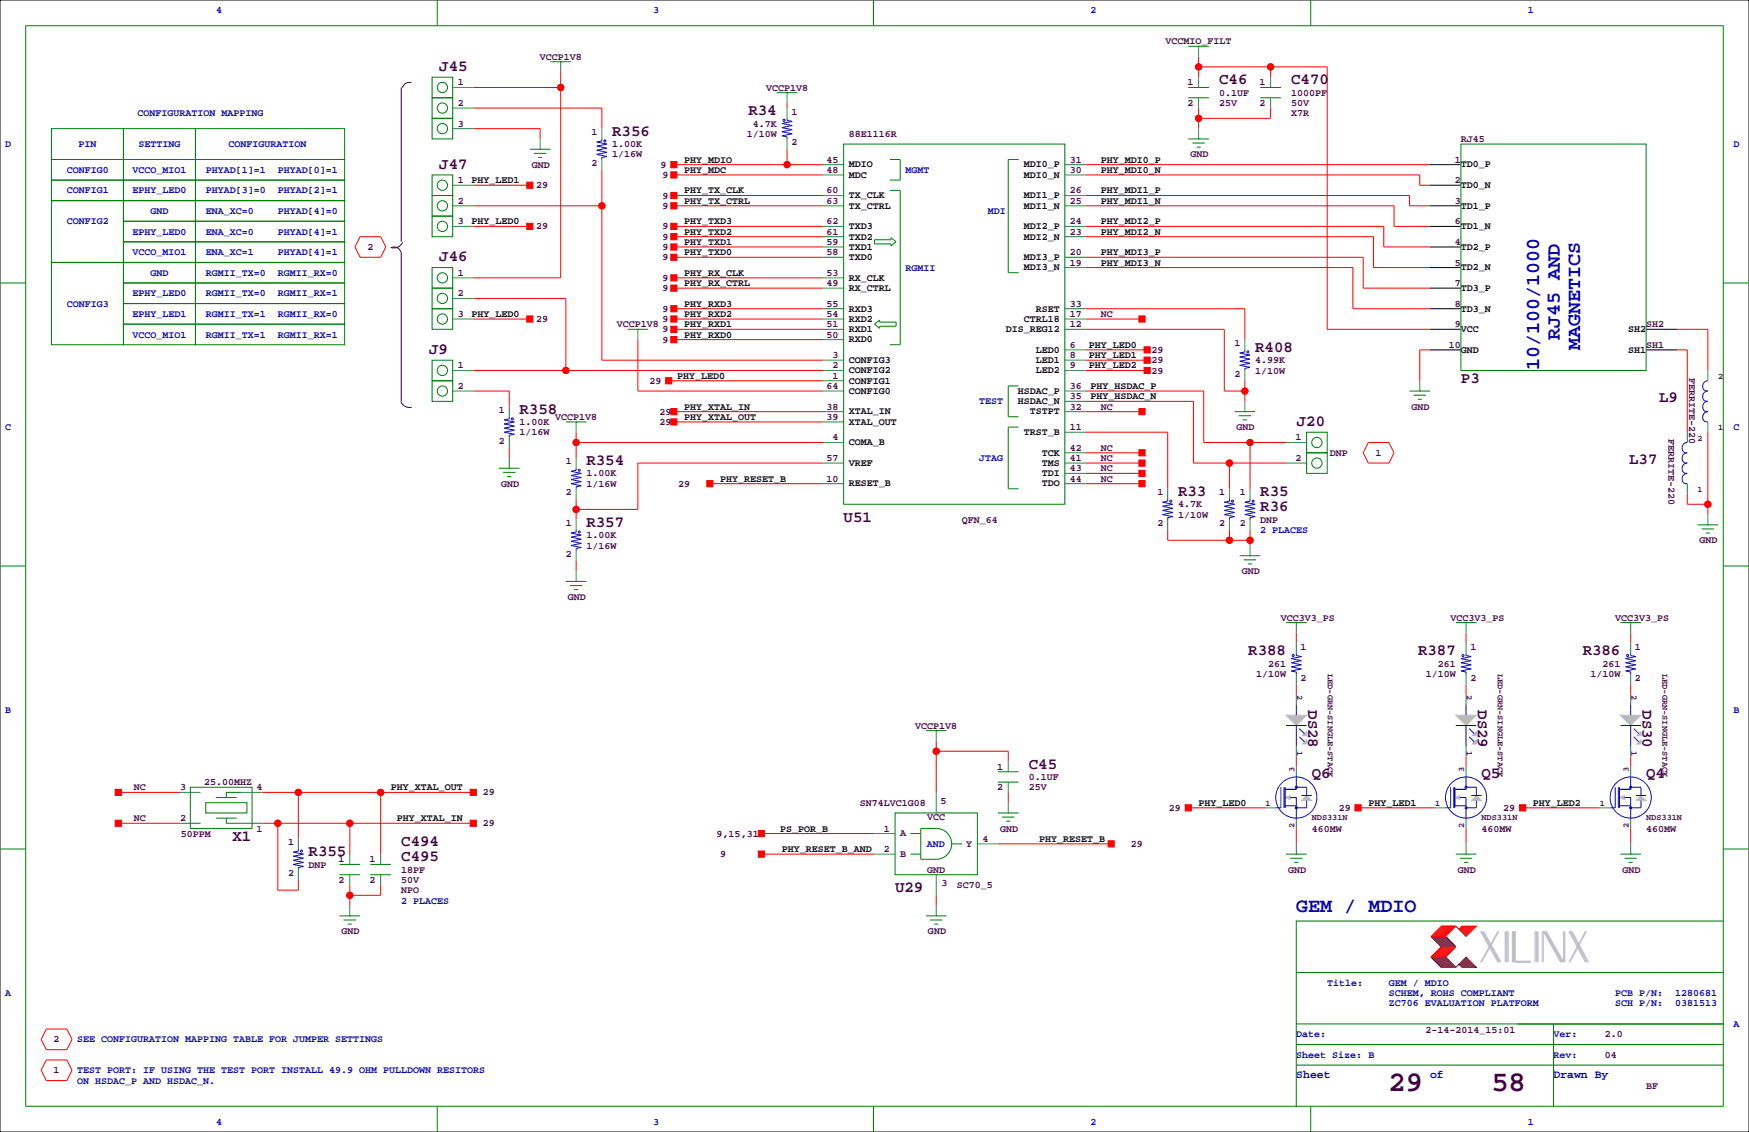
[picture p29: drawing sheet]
<svg xmlns="http://www.w3.org/2000/svg" width="432mm" height="279mm" viewBox="0 0 432 279" stroke-linecap="round" stroke-linejoin="round" font-family="sans-serif">
<defs><g id="words">
<g font-size="7.1" fill="#400040">
<text x="342.8" y="269.3">29</text>
<text x="368.2" y="269.3">58</text>
</g>
<g font-size="4.9" fill="#0000a0">
<text x="385.1" y="83.8" transform="rotate(-90 385.1 83.8)">RJ45 AND</text>
<text x="390.2" y="86.4" transform="rotate(-90 390.2 86.4)">MAGNETICS</text>
<text x="380" y="91.4" transform="rotate(-90 380 91.4)">10/100/1000</text>
<text x="320" y="225.1">GEM / MDIO</text>
</g>
<g font-size="3.9" fill="#400040">
<text x="108.5" y="17.5">J45</text>
<text x="301" y="20.8">C46</text>
<text x="318.8" y="20.8">C470</text>
<text x="184.8" y="28.4">R34</text>
<text x="151.1" y="33.5">R356</text>
<text x="108.5" y="41.6">J47</text>
<text x="108.5" y="64.5">J46</text>
<text x="105.9" y="87.3">J9</text>
<text x="309.9" y="86.8">R408</text>
<text x="360.7" y="94.5">P3</text>
<text x="409.6" y="99.3">L9</text>
<text x="128.3" y="102.1">R358</text>
<text x="320.2" y="105.1">J20</text>
<text x="144.8" y="114.8">R354</text>
<text x="402.2" y="114.6">L37</text>
<text x="290.8" y="122.4">R33</text>
<text x="311.2" y="122.4">R35</text>
<text x="144.8" y="130">R357</text>
<text x="208.3" y="128.7">U51</text>
<text x="311.2" y="126.2">R36</text>
<text x="308.2" y="161.8">R388</text>
<text x="350.1" y="161.8">R387</text>
<text x="390.7" y="161.8">R386</text>
<text x="322.9" y="175.3" transform="rotate(90 322.9 175.3)">DS28</text>
<text x="364.8" y="175.3" transform="rotate(90 364.8 175.3)">DS29</text>
<text x="405.5" y="175.3" transform="rotate(90 405.5 175.3)">DS30</text>
<text x="254" y="189.7">C45</text>
<text x="323.9" y="192">Q6</text>
<text x="365.8" y="192">Q5</text>
<text x="406.4" y="192">Q4</text>
<text x="57.4" y="207.5">X1</text>
<text x="99.1" y="208.8">C494</text>
<text x="76.2" y="211.3">R355</text>
<text x="99.1" y="212.6">C495</text>
<text x="221" y="220.2">U29</text>
</g>
<g font-size="2.8" fill="#0000a0">
<text x="320" y="266.1">Sheet</text>
<text x="353.1" y="266.1">of</text>
<text x="383.5" y="266.1">Drawn By</text>
</g>
<g font-size="2.5" fill="#0000a0">
<text x="53.3" y="3.3">4</text>
<text x="161.3" y="3.3">3</text>
<text x="269.2" y="3.3">2</text>
<text x="377.2" y="3.3">1</text>
<text x="34" y="28.7">CONFIGURATION MAPPING</text>
<text x="1.3" y="36.3">D</text>
<text x="19.4" y="36.3">PIN</text>
<text x="34.2" y="36.3">SETTING</text>
<text x="56.4" y="36.3">CONFIGURATION</text>
<text x="428" y="36.3">D</text>
<text x="16.5" y="47.8">CONFIG1</text>
<text x="16.5" y="42.7">CONFIG0</text>
<text x="32.7" y="47.8">EPHY_LED0</text>
<text x="32.7" y="42.7">VCCO_MIO1</text>
<text x="50.8" y="47.8">PHYAD[3]=0</text>
<text x="50.8" y="42.7">PHYAD[1]=1</text>
<text x="68.6" y="42.7">PHYAD[0]=1</text>
<text x="68.6" y="47.8">PHYAD[2]=1</text>
<text x="223.5" y="42.7">MGMT</text>
<text x="37.1" y="52.8">GND</text>
<text x="50.8" y="52.8">ENA_XC=0</text>
<text x="68.6" y="52.8">PHYAD[4]=0</text>
<text x="243.8" y="52.8">MDI</text>
<text x="16.5" y="55.4">CONFIG2</text>
<text x="32.7" y="57.9">EPHY_LED0</text>
<text x="50.8" y="57.9">ENA_XC=0</text>
<text x="68.6" y="57.9">PHYAD[4]=1</text>
<text x="32.7" y="63">VCCO_MIO1</text>
<text x="50.8" y="63">ENA_XC=1</text>
<text x="68.6" y="63">PHYAD[4]=1</text>
<text x="37.1" y="68.1">GND</text>
<text x="50.8" y="68.1">RGMII_TX=0</text>
<text x="68.6" y="68.1">RGMII_RX=0</text>
<text x="223.5" y="66.8">RGMII</text>
<text x="16.5" y="75.7">CONFIG3</text>
<text x="32.7" y="73.2">EPHY_LED0</text>
<text x="50.8" y="73.2">RGMII_TX=0</text>
<text x="68.6" y="73.2">RGMII_RX=1</text>
<text x="32.7" y="78.2">EPHY_LED1</text>
<text x="32.7" y="83.3">VCCO_MIO1</text>
<text x="50.8" y="78.2">RGMII_TX=1</text>
<text x="50.8" y="83.3">RGMII_TX=1</text>
<text x="68.6" y="78.2">RGMII_RX=0</text>
<text x="68.6" y="83.3">RGMII_RX=1</text>
<text x="241.7" y="99.8">TEST</text>
<text x="1.3" y="106.2">C</text>
<text x="428" y="106.2">C</text>
<text x="241.7" y="113.8">JTAG</text>
<text x="311.2" y="131.6">2 PLACES</text>
<text x="1.3" y="176">B</text>
<text x="428" y="176">B</text>
<text x="228.9" y="209">AND</text>
<text x="99.1" y="223">2 PLACES</text>
<text x="1.3" y="245.9">A</text>
<text x="327.7" y="243.3">Title:</text>
<text x="342.9" y="245.9">SCHEM, ROHS COMPLIANT</text>
<text x="342.9" y="243.3">GEM / MDIO</text>
<text x="398.8" y="245.9">PCB P/N:</text>
<text x="413.6" y="245.9">1280681</text>
<text x="342.9" y="248.4">ZC706 EVALUATION PLATFORM</text>
<text x="398.8" y="248.4">SCH P/N:</text>
<text x="413.6" y="248.4">0381513</text>
<text x="19" y="257.3">SEE CONFIGURATION MAPPING TABLE FOR JUMPER SETTINGS</text>
<text x="320" y="256">Date:</text>
<text x="383.5" y="256">Ver:</text>
<text x="428" y="253.5">A</text>
<text x="320" y="261.1">Sheet Size: B</text>
<text x="383.5" y="261.1">Rev:</text>
<text x="19" y="267.5">ON HSDAC_P AND HSDAC_N.</text>
<text x="19" y="264.9">TEST PORT: IF USING THE TEST PORT INSTALL 49.9 OHM PULLDOWN RESITORS</text>
<text x="53.3" y="277.6">4</text>
<text x="161.3" y="277.6">3</text>
<text x="269.2" y="277.6">2</text>
<text x="377.2" y="277.6">1</text>
</g>
<g font-size="2.5" fill="#400040">
<text x="287.8" y="10.9">VCCMIO_FILT</text>
<text x="133.2" y="14.7">VCCP1V8</text>
<text x="113" y="21.1">1</text>
<text x="189.1" y="22.4">VCCP1V8</text>
<text x="293.2" y="21.1">1</text>
<text x="301" y="23.6">0.1UF</text>
<text x="310.9" y="21.1">1</text>
<text x="318.8" y="23.6">1000PF</text>
<text x="113" y="26.2">2</text>
<text x="195.4" y="28.3">1</text>
<text x="293.2" y="26.2">2</text>
<text x="301" y="26.2">25V</text>
<text x="310.9" y="26.2">2</text>
<text x="318.8" y="26.2">50V</text>
<text x="318.8" y="28.7">X7R</text>
<text x="113" y="31.2">3</text>
<text x="146" y="33.4">1</text>
<text x="184.4" y="33.8">1/10W</text>
<text x="185.8" y="31.2">4.7K</text>
<text x="195.4" y="35.9">2</text>
<text x="209.5" y="33.8">88E1116R</text>
<text x="360.7" y="35.1">RJ45</text>
<text x="131.3" y="41.4">GND</text>
<text x="146" y="41">2</text>
<text x="151.1" y="36.3">1.00K</text>
<text x="151.1" y="38.9">1/16W</text>
<text x="163.1" y="41.4">9</text>
<text x="204" y="40.1">45</text>
<text x="264.2" y="40.1">31</text>
<text x="293.9" y="38.9">GND</text>
<text x="359.2" y="40.1">1</text>
<text x="113" y="45.2">1</text>
<text x="132.4" y="46.5">29</text>
<text x="163.6" y="43.9">9</text>
<text x="204" y="42.7">48</text>
<text x="204" y="47.8">60</text>
<text x="264.2" y="42.7">30</text>
<text x="264.2" y="47.8">26</text>
<text x="359.2" y="45.2">2</text>
<text x="113" y="50.3">2</text>
<text x="163.6" y="51.6">9</text>
<text x="163.6" y="49">9</text>
<text x="204" y="50.3">63</text>
<text x="264.2" y="50.3">25</text>
<text x="359.2" y="50.3">3</text>
<text x="113" y="55.4">3</text>
<text x="132.4" y="56.6">29</text>
<text x="163.6" y="59.2">9</text>
<text x="163.6" y="56.6">9</text>
<text x="204" y="57.9">61</text>
<text x="204" y="55.4">62</text>
<text x="264.2" y="57.9">23</text>
<text x="264.2" y="55.4">24</text>
<text x="359.2" y="55.4">6</text>
<text x="90.7" y="61.7">2</text>
<text x="163.6" y="64.3">9</text>
<text x="163.6" y="61.7">9</text>
<text x="204" y="63">58</text>
<text x="204" y="60.5">59</text>
<text x="264.2" y="65.5">19</text>
<text x="264.2" y="63">20</text>
<text x="359.2" y="60.5">4</text>
<text x="359.2" y="65.5">5</text>
<text x="113" y="68.1">1</text>
<text x="163.6" y="71.9">9</text>
<text x="163.6" y="69.3">9</text>
<text x="204" y="68.1">53</text>
<text x="204" y="70.6">49</text>
<text x="359.2" y="70.6">7</text>
<text x="113" y="73.2">2</text>
<text x="163.6" y="77">9</text>
<text x="204" y="75.7">55</text>
<text x="264.2" y="75.7">33</text>
<text x="359.2" y="75.7">8</text>
<text x="113" y="78.2">3</text>
<text x="132.4" y="79.5">29</text>
<text x="152.3" y="80.8">VCCP1V8</text>
<text x="163.6" y="82">9</text>
<text x="163.6" y="79.5">9</text>
<text x="204" y="83.3">50</text>
<text x="204" y="80.8">51</text>
<text x="204" y="78.2">54</text>
<text x="264.2" y="78.2">17</text>
<text x="264.2" y="80.8">12</text>
<text x="271.8" y="78.2">NC</text>
<text x="359.2" y="80.8">9</text>
<text x="406.4" y="80.8">SH2</text>
<text x="163.6" y="84.6">9</text>
<text x="205.5" y="88.4">3</text>
<text x="264.2" y="85.9">6</text>
<text x="264.2" y="88.4">8</text>
<text x="284.3" y="89.7">29</text>
<text x="284.3" y="87.1">29</text>
<text x="304.8" y="85.4">1</text>
<text x="309.9" y="89.7">4.99K</text>
<text x="357.7" y="85.9">10</text>
<text x="406.4" y="85.9">SH1</text>
<text x="113" y="90.9">1</text>
<text x="160.3" y="94.7">29</text>
<text x="205.5" y="93.5">1</text>
<text x="205.5" y="90.9">2</text>
<text x="264.2" y="90.9">9</text>
<text x="284.3" y="92.2">29</text>
<text x="304.8" y="93.1">2</text>
<text x="309.9" y="92.2">1/10W</text>
<text x="417" y="93.2" transform="rotate(90 417 93.2)">FERRITE-220</text>
<text x="113" y="96">2</text>
<text x="123.2" y="101.9">1</text>
<text x="204" y="96">64</text>
<text x="204" y="101.1">38</text>
<text x="264.2" y="98.6">35</text>
<text x="264.2" y="96">36</text>
<text x="264.2" y="101.1">32</text>
<text x="271.8" y="101.1">NC</text>
<text x="348.5" y="101.1">GND</text>
<text x="128.3" y="107.4">1/16W</text>
<text x="128.3" y="104.9">1.00K</text>
<text x="137.1" y="103.6">VCCP1V8</text>
<text x="162.9" y="104.9">29</text>
<text x="162.9" y="102.4">29</text>
<text x="204" y="103.6">39</text>
<text x="264.2" y="106.2">11</text>
<text x="305.3" y="106.2">GND</text>
<text x="123.2" y="109.6">2</text>
<text x="204" y="113.8">57</text>
<text x="205.5" y="108.7">4</text>
<text x="264.2" y="111.3">42</text>
<text x="264.2" y="113.8">41</text>
<text x="271.8" y="111.3">NC</text>
<text x="271.8" y="113.8">NC</text>
<text x="319.8" y="108.7">1</text>
<text x="319.8" y="113.8">2</text>
<text x="328.3" y="112.5">DNP</text>
<text x="339.6" y="112.5">1</text>
<text x="412" y="108.5" transform="rotate(90 412 108.5)">FERRITE-220</text>
<text x="139.7" y="114.6">1</text>
<text x="144.8" y="117.6">1.00K</text>
<text x="204" y="118.9">10</text>
<text x="264.2" y="116.3">43</text>
<text x="264.2" y="118.9">44</text>
<text x="271.8" y="116.3">NC</text>
<text x="271.8" y="118.9">NC</text>
<text x="123.7" y="120.1">GND</text>
<text x="139.7" y="122.3">2</text>
<text x="144.8" y="120.1">1/16W</text>
<text x="167.4" y="120.1">29</text>
<text x="285.8" y="122.3">1</text>
<text x="290.8" y="125.2">4.7K</text>
<text x="301" y="122.3">1</text>
<text x="306.1" y="122.3">1</text>
<text x="139.7" y="129.9">1</text>
<text x="237.5" y="129">QFN_64</text>
<text x="285.8" y="129.9">2</text>
<text x="290.8" y="127.8">1/10W</text>
<text x="301" y="129.9">2</text>
<text x="306.1" y="129.9">2</text>
<text x="311.2" y="129">DNP</text>
<text x="139.7" y="137.5">2</text>
<text x="144.8" y="132.8">1.00K</text>
<text x="144.8" y="135.4">1/16W</text>
<text x="419.6" y="134.1">GND</text>
<text x="306.6" y="141.7">GND</text>
<text x="140.2" y="148.1">GND</text>
<text x="316.2" y="153.2">VCC3V3_PS</text>
<text x="358.1" y="153.2">VCC3V3_PS</text>
<text x="398.8" y="153.2">VCC3V3_PS</text>
<text x="321.1" y="160.4">1</text>
<text x="363" y="160.4">1</text>
<text x="403.6" y="160.4">1</text>
<text x="310.1" y="167.1">1/10W</text>
<text x="313.1" y="164.6">261</text>
<text x="321.1" y="168">2</text>
<text x="352" y="167.1">1/10W</text>
<text x="355" y="164.6">261</text>
<text x="363" y="168">2</text>
<text x="392.6" y="167.1">1/10W</text>
<text x="395.6" y="164.6">261</text>
<text x="403.6" y="168">2</text>
<text x="226" y="179.8">VCCP1V8</text>
<text x="246.2" y="190">1</text>
<text x="33" y="195.1">NC</text>
<text x="44.4" y="195.1">3</text>
<text x="50.4" y="193.8">25.00MHZ</text>
<text x="63.3" y="195.1">4</text>
<text x="119.2" y="196.3">29</text>
<text x="246.2" y="195.1">2</text>
<text x="254" y="195.1">25V</text>
<text x="254" y="192.5">0.1UF</text>
<text x="33" y="202.7">NC</text>
<text x="44.4" y="202.7">2</text>
<text x="119.2" y="204">29</text>
<text x="212.3" y="198.9">SN74LVC1G08</text>
<text x="228.9" y="202.3">VCC</text>
<text x="232.2" y="198.5">5</text>
<text x="288.6" y="200.2">29</text>
<text x="330.5" y="200.2">29</text>
<text x="371.1" y="200.2">29</text>
<text x="44.7" y="206.5">50PPM</text>
<text x="63.3" y="205.2">1</text>
<text x="71.1" y="208.6">1</text>
<text x="176.9" y="206.5">9,15,31</text>
<text x="218.2" y="205.2">1</text>
<text x="222.2" y="206.4">A</text>
<text x="238.5" y="209">Y</text>
<text x="242.6" y="207.8">4</text>
<text x="246.9" y="205.2">GND</text>
<text x="279.2" y="209">29</text>
<text x="323.9" y="205.2">460MW</text>
<text x="365.8" y="205.2">460MW</text>
<text x="406.4" y="205.2">460MW</text>
<text x="76.2" y="214.1">DNP</text>
<text x="83.6" y="212.9">1</text>
<text x="91.2" y="212.9">1</text>
<text x="99.1" y="215.4">18PF</text>
<text x="177.8" y="211.6">9</text>
<text x="218.2" y="210.3">2</text>
<text x="222.2" y="211.5">B</text>
<text x="228.9" y="215.4">GND</text>
<text x="318" y="215.4">GND</text>
<text x="359.9" y="215.4">GND</text>
<text x="400.6" y="215.4">GND</text>
<text x="71.1" y="216.2">2</text>
<text x="83.6" y="217.9">2</text>
<text x="91.2" y="217.9">2</text>
<text x="99.1" y="217.9">50V</text>
<text x="99.1" y="220.5">NPO</text>
<text x="232.4" y="218.8">3</text>
<text x="236.2" y="219.2">SC70_5</text>
<text x="84.3" y="230.6">GND</text>
<text x="229.1" y="230.6">GND</text>
<text x="13.2" y="257.3">2</text>
<text x="351.9" y="255">2-14-2014_15:01</text>
<text x="396.2" y="256">2.0</text>
<text x="396.2" y="261.1">04</text>
<text x="13.2" y="264.9">1</text>
<text x="406.4" y="268.7">BF</text>
</g>
<g font-size="2.5">
<text x="168.9" y="40.1">PHY_MDIO</text>
<text x="209.5" y="41.3">MDIO</text>
<text x="252.7" y="41.3">MDI0_P</text>
<text x="271.8" y="40.1">PHY_MDI0_P</text>
<text x="360.7" y="41.3">TD0_P</text>
<text x="116.4" y="45.2">PHY_LED1</text>
<text x="168.9" y="47.8">PHY_TX_CLK</text>
<text x="168.9" y="42.7">PHY_MDC</text>
<text x="209.5" y="43.9">MDC</text>
<text x="252.7" y="43.9">MDI0_N</text>
<text x="271.8" y="42.7">PHY_MDI0_N</text>
<text x="271.8" y="47.8">PHY_MDI1_P</text>
<text x="360.7" y="46.4">TD0_N</text>
<text x="168.9" y="50.3">PHY_TX_CTRL</text>
<text x="209.5" y="49">TX_CLK</text>
<text x="209.5" y="51.5">TX_CTRL</text>
<text x="252.7" y="51.5">MDI1_N</text>
<text x="252.7" y="49">MDI1_P</text>
<text x="271.8" y="50.3">PHY_MDI1_N</text>
<text x="360.7" y="51.5">TD1_P</text>
<text x="116.4" y="55.4">PHY_LED0</text>
<text x="168.9" y="57.9">PHY_TXD2</text>
<text x="168.9" y="55.4">PHY_TXD3</text>
<text x="209.5" y="59.1">TXD2</text>
<text x="209.5" y="56.6">TXD3</text>
<text x="252.7" y="59.1">MDI2_N</text>
<text x="252.7" y="56.6">MDI2_P</text>
<text x="271.8" y="55.4">PHY_MDI2_P</text>
<text x="271.8" y="57.9">PHY_MDI2_N</text>
<text x="360.7" y="56.6">TD1_N</text>
<text x="168.9" y="63">PHY_TXD0</text>
<text x="168.9" y="60.5">PHY_TXD1</text>
<text x="209.5" y="64.2">TXD0</text>
<text x="209.5" y="61.7">TXD1</text>
<text x="252.7" y="64.2">MDI3_P</text>
<text x="271.8" y="63">PHY_MDI3_P</text>
<text x="271.8" y="65.5">PHY_MDI3_N</text>
<text x="360.7" y="61.7">TD2_P</text>
<text x="168.9" y="70.6">PHY_RX_CTRL</text>
<text x="168.9" y="68.1">PHY_RX_CLK</text>
<text x="209.5" y="69.3">RX_CLK</text>
<text x="209.5" y="71.8">RX_CTRL</text>
<text x="252.7" y="66.7">MDI3_N</text>
<text x="360.7" y="66.7">TD2_N</text>
<text x="360.7" y="71.8">TD3_P</text>
<text x="168.9" y="75.7">PHY_RXD3</text>
<text x="209.5" y="76.9">RXD3</text>
<text x="255.7" y="76.9">RSET</text>
<text x="360.7" y="76.9">TD3_N</text>
<text x="116.4" y="78.2">PHY_LED0</text>
<text x="168.9" y="83.3">PHY_RXD0</text>
<text x="168.9" y="80.8">PHY_RXD1</text>
<text x="168.9" y="78.2">PHY_RXD2</text>
<text x="209.5" y="82">RXD1</text>
<text x="209.5" y="79.4">RXD2</text>
<text x="248.3" y="82">DIS_REG12</text>
<text x="252.7" y="79.4">CTRL18</text>
<text x="360.7" y="82">VCC</text>
<text x="402" y="82">SH2</text>
<text x="209.5" y="89.6">CONFIG3</text>
<text x="209.5" y="84.5">RXD0</text>
<text x="255.7" y="87.1">LED0</text>
<text x="255.7" y="89.6">LED1</text>
<text x="268.8" y="88.4">PHY_LED1</text>
<text x="268.8" y="85.9">PHY_LED0</text>
<text x="360.7" y="87.1">GND</text>
<text x="402" y="87.1">SH1</text>
<text x="167.2" y="93.5">PHY_LED0</text>
<text x="209.5" y="94.7">CONFIG1</text>
<text x="209.5" y="92.1">CONFIG2</text>
<text x="255.7" y="92.1">LED2</text>
<text x="268.8" y="90.9">PHY_LED2</text>
<text x="168.9" y="101.1">PHY_XTAL_IN</text>
<text x="209.5" y="97.2">CONFIG0</text>
<text x="251.2" y="99.8">HSDAC_N</text>
<text x="251.2" y="97.2">HSDAC_P</text>
<text x="269.2" y="98.6">PHY_HSDAC_N</text>
<text x="269.2" y="96">PHY_HSDAC_P</text>
<text x="168.9" y="103.6">PHY_XTAL_OUT</text>
<text x="209.5" y="102.3">XTAL_IN</text>
<text x="209.5" y="104.8">XTAL_OUT</text>
<text x="252.7" y="107.4">TRST_B</text>
<text x="254.2" y="102.3">TSTPT</text>
<text x="209.5" y="109.9">COMA_B</text>
<text x="257.2" y="112.5">TCK</text>
<text x="177.8" y="118.9">PHY_RESET_B</text>
<text x="209.5" y="115">VREF</text>
<text x="257.2" y="117.5">TDI</text>
<text x="257.2" y="115">TMS</text>
<text x="209.5" y="120.1">RESET_B</text>
<text x="257.2" y="120.1">TDO</text>
<text x="96.5" y="195.1">PHY_XTAL_OUT</text>
<text x="98" y="202.7">PHY_XTAL_IN</text>
<text x="295.9" y="198.9">PHY_LED0</text>
<text x="337.8" y="198.9">PHY_LED1</text>
<text x="378.5" y="198.9">PHY_LED2</text>
<text x="192.6" y="205.2">PS_POR_B</text>
<text x="256.5" y="207.8">PHY_RESET_B</text>
<text x="193" y="210.3">PHY_RESET_B_AND</text>
</g>
<g font-size="2.1" fill="#400040">
<text x="424.2" y="93.5">2</text>
<text x="424.2" y="106.2">1</text>
<text x="419.1" y="108.8">2</text>
<text x="419.1" y="121.5">1</text>
<text x="327.9" y="166.4" transform="rotate(90 327.9 166.4)">LED-GRN-SINGLE-STACK</text>
<text x="369.8" y="166.4" transform="rotate(90 369.8 166.4)">LED-GRN-SINGLE-STACK</text>
<text x="410.4" y="166.4" transform="rotate(90 410.4 166.4)">LED-GRN-SINGLE-STACK</text>
<text x="320.2" y="171.4" transform="rotate(90 320.2 171.4)">2</text>
<text x="362.1" y="171.4" transform="rotate(90 362.1 171.4)">2</text>
<text x="402.8" y="171.4" transform="rotate(90 402.8 171.4)">2</text>
<text x="320.2" y="185.4" transform="rotate(90 320.2 185.4)">1</text>
<text x="362.1" y="185.4" transform="rotate(90 362.1 185.4)">1</text>
<text x="402.8" y="185.4" transform="rotate(90 402.8 185.4)">1</text>
<text x="319.6" y="190.5" transform="rotate(-90 319.6 190.5)">3</text>
<text x="361.5" y="190.5" transform="rotate(-90 361.5 190.5)">3</text>
<text x="402.2" y="190.5" transform="rotate(-90 402.2 190.5)">3</text>
<text x="312.4" y="199">1</text>
<text x="323.9" y="202.5">NDS331N</text>
<text x="354.3" y="199">1</text>
<text x="365.8" y="202.5">NDS331N</text>
<text x="395" y="199">1</text>
<text x="406.4" y="202.5">NDS331N</text>
<text x="319.6" y="204.5" transform="rotate(-90 319.6 204.5)">2</text>
<text x="361.5" y="204.5" transform="rotate(-90 361.5 204.5)">2</text>
<text x="402.2" y="204.5" transform="rotate(-90 402.2 204.5)">2</text>
</g>
</g></defs>
<g fill="none" stroke="#000" stroke-width=".25">
<path d="M0 0h431.8v279.4h-431.8zM353.1 50.8h7.6M353.1 45.7h7.6M353.1 55.9h7.6M353.1 40.6h7.6M353.1 61h7.6M353.1 66h7.6M353.1 76.2h7.6M353.1 71.1h7.6M353.1 81.3h7.6M353.1 86.4h7.6M406.4 81.3h7.6"/>
<path d="M406.4 86.4h7.6"/>
</g>
<g fill="none" stroke="#008080" stroke-width=".25">
<path d="M138.4 15.2v2.6M295.9 11.4v2.6M295.9 19.1v2.5M313.7 19.1v2.5M111.8 21.6h5M111.8 26.7h5M111.8 31.8h5M133.3 34.3v2.5M148.6 31.8v2.5M148.6 39.4v2.5M194.3 22.9v2.5M194.3 26.7v2.5"/>
<path d="M194.3 34.3v2.5M295.9 24.1v2.6M295.9 31.8v2.5M313.7 24.1v2.6M111.8 45.7h5M111.8 50.8h5M111.8 55.9h5M203.2 50.8h5.1M203.2 55.9h5.1M203.2 43.2h5.1M203.2 40.6h5.1M203.2 48.3h5.1"/>
<path d="M203.2 58.4h5.1M262.9 50.8h5.1M262.9 55.9h5.1M262.9 43.2h5.1M262.9 40.6h5.1M262.9 48.3h5.1M262.9 58.4h5.1M111.8 68.6h5M111.8 73.7h5M111.8 78.7h5M203.2 68.6h5.1M203.2 78.7h5.1"/>
<path d="M203.2 63.5h5.1M203.2 76.2h5.1M203.2 71.1h5.1M203.2 61h5.1M262.9 78.7h5.1M262.9 66h5.1M262.9 63.5h5.1M262.9 76.2h5.1M111.8 91.4h5M111.8 96.5h5M157.5 81.3v2.5M203.2 91.4h5.1"/>
<path d="M203.2 96.5h5.1M203.2 94h5.1M203.2 88.9h5.1M203.2 81.3h5.1M203.2 83.8h5.1M262.9 91.4h5.1M262.9 96.5h5.1M262.9 88.9h5.1M262.9 81.3h5.1M262.9 99.1h5.1M262.9 86.4h5.1M307.3 83.8v2.6"/>
<path d="M307.3 91.4v2.6M307.3 99.1v2.5M350.5 94v2.5M421.6 91.4v2.6M125.7 100.3v2.6M125.7 107.9v2.6M125.7 113v2.6M142.2 104.1v2.6M142.2 113v2.6M203.2 109.2h5.1M203.2 114.3h5.1M203.2 119.4h5.1"/>
<path d="M203.2 101.6h5.1M203.2 104.1h5.1M262.9 114.3h5.1M262.9 111.8h5.1M262.9 116.8h5.1M262.9 119.4h5.1M262.9 106.7h5.1M262.9 101.6h5.1M317.5 109.2h5.1M317.5 114.3h5.1M416.6 106.7v2.5M416.6 119.4v2.5"/>
<path d="M421.6 104.1v2.6M142.2 120.7v2.5M142.2 128.3v2.5M142.2 135.9v2.5M288.3 120.7v2.5M288.3 128.3v2.5M303.5 120.7v2.5M303.5 128.3v2.5M308.6 120.7v2.5M308.6 128.3v2.5M308.6 134.6v2.6M421.6 127v2.5"/>
<path d="M142.2 141v2.5M320 153.7v2.5M320 158.8v2.5M361.9 153.7v2.5M361.9 158.8v2.5M402.6 153.7v2.5M402.6 158.8v2.5M320 166.4v2.5M320 171.4v2.6M361.9 166.4v2.5M361.9 171.4v2.6M402.6 166.4v2.5"/>
<path d="M402.6 171.4v2.6M44.4 195.6h5.1M59.7 195.6h5.1M231.1 180.3v2.6M231.1 195.6v5.1M248.9 188v2.5M248.9 193v2.6M248.9 198.1v2.6M312.4 199.4h2.6M320 184.1v2.6M320 189.2v2.6M354.3 199.4h2.6"/>
<path d="M361.9 184.1v2.6M361.9 189.2v2.6M395 199.4h2.5M402.6 184.1v2.6M402.6 189.2v2.6M44.4 203.2h5.1M59.7 203.2h5.1M73.7 207v2.5M73.7 214.6v2.6M86.4 210.8v2.6M86.4 215.9v2.5M94 210.8v2.6"/>
<path d="M94 215.9v2.5M215.9 205.7h5.1M215.9 210.8h5.1M231.1 215.9v5.1M241.3 208.3h5.1M320 201.9v2.6M320 208.3v2.5M361.9 201.9v2.6M361.9 208.3v2.5M402.6 201.9v2.6M402.6 208.3v2.5M86.4 223.5v2.6"/>
<path d="M231.1 223.5v2.6"/>
</g>
<g fill="#c0c0c0" stroke="#c0c0c0" stroke-width=".25">
<path d="M400 176.5h5.1l-2.5 2.6z" fill-rule="evenodd"/>
<path d="M404.1 181.6l1-1v1z" fill-rule="evenodd"/>
<path d="M404.1 183.6l1-1v1z" fill-rule="evenodd"/>
<path d="M359.4 176.5h5.1l-2.6 2.6z" fill-rule="evenodd"/>
<path d="M363.5 181.6l1-1v1z" fill-rule="evenodd"/>
<path d="M363.5 183.6l1-1v1z" fill-rule="evenodd"/>
<path d="M399.8 196.8l1.3-.5v1.1z" fill-rule="evenodd"/>
<path d="M405.1 196.3l1.3 1.3h-2.5z" fill-rule="evenodd"/>
<path d="M359.2 196.8l1.2-.5v1.1z" fill-rule="evenodd"/>
<path d="M364.5 196.3l1.3 1.3h-2.6z" fill-rule="evenodd"/>
<path d="M317.2 196.8l1.3-.5v1.1z" fill-rule="evenodd"/>
<path d="M321.3 197.6l1.3-1.3 1.2 1.3z" fill-rule="evenodd"/>
<path d="M317.5 176.5h5.1l-2.6 2.6z" fill-rule="evenodd"/>
<path d="M321.6 181.6l1-1v1z" fill-rule="evenodd"/>
<path d="M322.6 182.6v1h-1z" fill-rule="evenodd"/>
</g>
<g fill="none" stroke="#00f" stroke-width=".25">
<path d="M148.6 34.3v.5l-1.3 .3 2.6 .5-2.6 .5 2.6 .5-2.6 .5 2.6 .5-2.6 .5 2.6 .5-1.3 .3v.5M194.3 29.2v.5l1.3 .3-2.6 .5 2.6 .5-2.6 .5 2.6 .5-2.6 .5 2.6 .5-2.6 .5 1.3 .3v.5M307.3 86.4v.5l-1.2 .2 2.5 .5-2.5 .5 2.5 .5-2.5 .6 2.5 .5-2.5 .5 2.5 .5-1.3 .2v.5M420.4 97.8a1.02 1.02 0 0 0 1.2 1.2M421.6 99.1a1.27 1.27 0 0 0-1.3 1.2 1.27 1.27 0 0 0 1.3 1.3 1.26 1.26 0 0 0-1.3 1.3 1.26 1.26 0 0 0 1.3 1.2M421.6 96.5a1.27 1.27 0 0 0-1.2 1.3M421.6 94a1.26 1.26 0 0 0-1.3 1.2 1.26 1.26 0 0 0 1.3 1.3M125.7 102.9v.5l-1.2 .2 2.5 .5-2.5 .5 2.5 .6-2.5 .5 2.5 .5-2.5 .5 2.5 .5-1.3 .2v.5M142.2 115.6v.5l-1.2 .2 2.5 .5-2.5 .5 2.5 .6-2.5 .5 2.5 .5-2.5 .5 2.5 .5-1.3 .2v.6M415.3 115.6a1.05 1.05 0 0 0 1.3 1.2 1.26 1.26 0 0 0-1.3 1.3 1.26 1.26 0 0 0 1.3 1.2M416.6 114.3a1.27 1.27 0 0 0-1.3 1.3M416.6 111.8a1.26 1.26 0 0 0-1.3 1.2 1.26 1.26 0 0 0 1.3 1.3"/>
<path d="M416.6 109.2a1.26 1.26 0 0 0-1.3 1.3 1.26 1.26 0 0 0 1.3 1.2M142.2 130.8v.5l-1.2 .3 2.5 .5-2.5 .5 2.5 .5-2.5 .5 2.5 .5-2.5 .5 2.5 .5-1.3 .3v.5M288.3 123.2v.5l-1.3 .3 2.6 .5-2.6 .5 2.6 .5-2.6 .5 2.6 .5-2.6 .5 2.6 .5-1.3 .3v.5M303.5 123.2v.5l-1.2 .3 2.5 .5-2.5 .5 2.5 .5-2.5 .5 2.5 .5-2.5 .5 2.5 .5-1.3 .3v.5M308.6 123.2v.5l-1.3 .3 2.6 .5-2.6 .5 2.6 .5-2.6 .5 2.6 .5-2.6 .5 2.6 .5-1.3 .3v.5M317.5 179.1h5.1M320 161.3v.5l1.3 .3-2.5 .5 2.5 .5-2.5 .5 2.5 .5-2.5 .5 2.5 .5-2.5 .5 1.2 .3v.5M320 174v2.5M320 179.1v5M320.8 179.8l1.3 1.3M359.4 179.1h5.1M361.9 161.3v.5l1.3 .3-2.5 .5 2.5 .5-2.5 .5 2.5 .5-2.5 .5 2.5 .5-2.5 .5 1.2 .3v.5"/>
<path d="M361.9 174v2.5M361.9 179.1v5M362.7 179.8l1.3 1.3M400 179.1h5.1M402.6 161.3v.5l1.3 .3-2.6 .5 2.6 .5-2.6 .5 2.6 .5-2.6 .5 2.6 .5-2.6 .5 1.3 .3v.5M402.6 174v2.5M402.6 179.1v5M403.4 179.8l1.2 1.3M316.2 194.3v5.1h-1.2M317 194.3v5.1M317.2 198.9h2.8M317.2 194.3v5.1"/>
<path d="M318.5 196.8h1.5v5.1M320 191.8v3h-2.8M320 194.3h2.6v2M320.8 181.9l1.3 1.2M321.3 196.3h2.5M322.6 197.6v1.8h-2.6M358.1 194.3v5.1h-1.2M358.9 194.3v5.1M359.2 198.9h2.7M359.2 194.3v5.1M360.4 196.8h1.5v5.1M361.9 191.8v3h-2.7"/>
<path d="M361.9 194.3h2.6v2M362.7 181.9l1.3 1.2M363.2 196.3h2.6M364.5 197.6v1.8h-2.6M398.8 194.3v5.1h-1.3M399.5 194.3v5.1M399.8 194.3v5.1M399.8 198.9h2.8M401.1 196.8h1.5v5.1M402.6 191.8v3h-2.8M402.6 194.3h2.5v2M403.4 181.9l1.2 1.2"/>
<path d="M403.9 196.3h2.5M405.1 197.6v1.8h-2.5M73.7 209.5v.6l-1.3 .2 2.5 .5-2.5 .5 2.5 .5-2.5 .5 2.5 .6-2.5 .5 2.5 .5-1.2 .2v.5"/>
<circle cx="149.4" cy="34.8" r=".25"/>
<circle cx="193.5" cy="29.7" r=".25"/>
<circle cx="308.1" cy="86.9" r=".25"/>
<circle cx="126.5" cy="103.4" r=".25"/>
<circle cx="143" cy="116.1" r=".25"/>
<circle cx="143" cy="131.3" r=".25"/>
<circle cx="289.1" cy="123.7" r=".25"/>
<circle cx="304.3" cy="123.7" r=".25"/>
<circle cx="309.4" cy="123.7" r=".25"/>
<circle cx="319.3" cy="161.8" r=".25"/>
<circle cx="361.2" cy="161.8" r=".25"/>
<circle cx="401.8" cy="161.8" r=".25"/>
<circle cx="320" cy="196.8" r="5.1"/>
<circle cx="320" cy="199.4" r=".25"/>
<circle cx="320" cy="194.3" r=".25"/>
<circle cx="361.9" cy="196.8" r="5.1"/>
<circle cx="362" cy="199.4" r=".25"/>
<circle cx="362" cy="194.3" r=".25"/>
<circle cx="402.6" cy="196.9" r="5.1"/>
<circle cx="402.6" cy="194.3" r=".25"/>
<circle cx="402.6" cy="199.4" r=".25"/>
<circle cx="74.4" cy="210.1" r=".25"/>
</g>
<g fill="none" stroke="#f00" stroke-width=".25">
<path d="M138.4 17.8v50.8h-21.6M295.9 14v5.1M295.9 16.5h31.8v64.8h25.4M313.7 16.5v2.6M116.8 31.8h16.5v2.5M116.8 26.7h31.8v5.1M116.8 21.6h21.6M194.3 25.4v1.3M194.3 36.8v3.8M295.9 26.7v5.1M313.7 26.7v2.5h-17.8M88.9 58.4h5.1l1.2 2.6-1.2 2.5h-5.1l-1.3-2.5z"/>
<path d="M116.8 50.8h31.8M116.8 55.9h14M116.8 45.7h14M148.6 41.9v47h54.6M166.4 58.4h36.8M166.4 40.6h36.8M166.4 50.8h36.8M166.4 43.2h36.8M166.4 48.3h36.8M166.4 55.9h36.8M268 58.4h71.1v7.6h14M268 43.2h82.5v2.5h2.6"/>
<path d="M268 40.6h85.1M268 50.8h76.2v5.1h8.9M268 48.3h80v2.5h5.1M268 55.9h73.6v5.1h11.5M116.8 78.7h14M116.8 73.7h22.9v17.7M166.4 78.7h36.8M166.4 63.5h36.8M166.4 76.2h36.8M166.4 68.6h36.8M166.4 61h36.8M166.4 71.1h36.8"/>
<path d="M268 78.7h13.9M268 63.5h68.5v7.6h16.6M268 76.2h39.3v7.6M268 66h66v10.2h19.1M116.8 91.4h86.4M116.8 96.5h8.9v3.8M157.5 83.8v12.7h45.7M165.1 94h38.1M166.4 81.3h36.8M166.4 83.8h36.8M268 86.4h15.2M268 99.1h26.6v15.2h22.9"/>
<path d="M268 91.4h15.2M268 96.5h29.2v12.7h20.3M268 81.3h34.3v15.2h5M268 88.9h15.2M307.3 94v5.1M353.1 86.4h-2.6v7.6M414 86.4h2.6v20.3M414 81.3h7.6v10.1M125.7 110.5v2.5M142.2 109.2h61M142.2 106.7v6.3M166.4 101.6h36.8"/>
<path d="M166.4 104.1h36.8M175.3 119.4h27.9M203.2 114.3h-45.7v11.4h-15.3M268 114.3h13.9M268 106.7h20.3v14M268 101.6h13.9M268 119.4h13.9M268 111.8h13.9M268 116.8h13.9M303.5 114.3v6.4M308.6 109.2v11.5M337.8 109.2h5.1l1.3 2.6-1.3 2.5h-5.1l-1.3-2.5z"/>
<path d="M421.6 106.7v20.3M142.2 123.2v5.1M142.2 138.4v2.6M288.3 130.8v2.5h20.3M303.5 130.8v2.5M308.6 130.8v3.8M416.6 121.9v2.6h5M320 156.2v2.6M361.9 156.2v2.6M402.6 156.2v2.6M320 168.9v2.5M361.9 168.9v2.5"/>
<path d="M402.6 168.9v2.5M29.2 195.6h15.2M64.8 195.6h52M73.7 195.6v11.4M94 195.6v15.2M231.1 182.9v12.7M231.1 185.4h17.8v2.6M248.9 195.6v2.5M293.4 199.4h19M320 186.7v2.5M335.3 199.4h19M361.9 186.7v2.5"/>
<path d="M375.9 199.4h19.1M402.6 186.7v2.5M29.2 203.2h15.2M64.8 203.2h52M68.6 203.2v16.5h5.1v-2.5M86.4 203.2v7.6M86.4 218.4v5.1M94 218.4v2.6h-7.6M188 205.7h27.9M188 210.8h27.9M246.4 208.3h27.9M320 204.5v3.8"/>
<path d="M361.9 204.5v3.8M402.6 204.5v3.8M231.1 221v2.5M355.9 233.7l-2.6 2.5h3.6l2.5-2.5M355.9 228.6h3.5l-2.5 2.5h-3.6zM356.1 233.7l-2.5 2.5M356.1 228.6l-2.5 2.5M356.4 233.7l-2.6 2.5M356.4 228.6l-2.6 2.5M356.6 233.7l-2.5 2.5M356.6 228.6l-2.5 2.5M356.9 233.7l-2.6 2.5"/>
<path d="M356.9 228.6l-2.6 2.5M357.1 233.7l-2.5 2.5M357.1 228.6l-2.5 2.5M357.4 233.7l-2.6 2.5M357.4 228.6l-2.6 2.5M357.6 233.7l-2.5 2.5M357.6 228.6l-2.5 2.5M357.9 233.7l-2.6 2.5M357.9 228.6l-2.6 2.5M358.1 233.7l-2.5 2.5M358.1 228.6l-2.5 2.5M358.4 233.7l-2.5 2.5"/>
<path d="M358.4 228.6l-2.5 2.5M358.6 233.7l-2.5 2.5M358.6 228.6l-2.5 2.5M358.9 233.7l-2.5 2.5M358.9 228.6l-2.5 2.5M359.2 233.7l-2.6 2.5M359.2 228.6l-2.6 2.5M360.2 229.4l.7-.8h3.6l-2.6 2.5M361.2 228.6l-.8 .8M361.4 228.6l-1 1M361.7 228.6l-1 1M361.9 228.6l-1.2 1.3"/>
<path d="M362.2 228.6l-1.3 1.3M362.5 228.6l-1.6 1.5M362.7 228.6l-1.5 1.5M363 228.6l-1.8 1.8M363.2 228.6l-1.8 1.8M363.5 228.6l-2.1 2M363.7 228.6l-2 2M364 228.6l-2.3 2.3M364.2 228.6l-2.3 2.3M11.4 254h5.1l1.3 2.5-1.3 2.6h-5.1l-1.2-2.6zM11.4 261.6h5.1l1.3 2.6-1.3 2.5h-5.1l-1.2-2.5z"/>
<circle cx="295.9" cy="16.5" r=".76"/>
<circle cx="313.7" cy="16.5" r=".76"/>
<circle cx="138.4" cy="21.6" r=".76"/>
<circle cx="295.9" cy="29.2" r=".76"/>
<circle cx="148.6" cy="50.8" r=".76"/>
<circle cx="194.3" cy="40.6" r=".76"/>
<circle cx="139.7" cy="91.4" r=".76"/>
<circle cx="307.3" cy="96.5" r=".76"/>
<circle cx="142.2" cy="109.2" r=".76"/>
<circle cx="303.5" cy="114.3" r=".76"/>
<circle cx="308.6" cy="109.2" r=".76"/>
<circle cx="142.2" cy="125.7" r=".76"/>
<circle cx="303.5" cy="133.3" r=".76"/>
<circle cx="308.6" cy="133.3" r=".76"/>
<circle cx="421.6" cy="124.5" r=".76"/>
<circle cx="73.7" cy="195.6" r=".76"/>
<circle cx="94" cy="195.6" r=".76"/>
<circle cx="231.1" cy="185.4" r=".76"/>
<circle cx="68.6" cy="203.2" r=".76"/>
<circle cx="86.4" cy="203.2" r=".76"/>
<circle cx="86.4" cy="221" r=".76"/>
</g>
<g fill="#f00" stroke="#f00" stroke-width=".25">
<path d="M28.4 202.4h1.6v1.6h-1.6z" fill-rule="evenodd"/>
<path d="M281.2 78h1.5v1.5h-1.5z" fill-rule="evenodd"/>
<path d="M281.2 113.5h1.5v1.6h-1.5z" fill-rule="evenodd"/>
<path d="M292.6 198.6h1.5v1.6h-1.5z" fill-rule="evenodd"/>
<path d="M334.5 198.6h1.5v1.6h-1.5z" fill-rule="evenodd"/>
<path d="M375.2 198.6h1.5v1.6h-1.5z" fill-rule="evenodd"/>
<path d="M165.6 39.9h1.5v1.5h-1.5z" fill-rule="evenodd"/>
<path d="M165.6 75.4h1.5v1.6h-1.5z" fill-rule="evenodd"/>
<path d="M282.4 90.7h1.6v1.5h-1.6z" fill-rule="evenodd"/>
<path d="M165.6 42.4h1.5v1.5h-1.5z" fill-rule="evenodd"/>
<path d="M165.6 47.5h1.5v1.5h-1.5z" fill-rule="evenodd"/>
<path d="M165.6 50h1.5v1.6h-1.5z" fill-rule="evenodd"/>
<path d="M165.6 55.1h1.5v1.5h-1.5z" fill-rule="evenodd"/>
<path d="M165.6 57.7h1.5v1.5h-1.5z" fill-rule="evenodd"/>
<path d="M165.6 60.2h1.5v1.5h-1.5z" fill-rule="evenodd"/>
<path d="M165.6 62.7h1.5v1.6h-1.5z" fill-rule="evenodd"/>
<path d="M165.6 67.8h1.5v1.5h-1.5z" fill-rule="evenodd"/>
<path d="M165.6 70.4h1.5v1.5h-1.5z" fill-rule="evenodd"/>
<path d="M165.6 78h1.5v1.5h-1.5z" fill-rule="evenodd"/>
<path d="M165.6 80.5h1.5v1.5h-1.5z" fill-rule="evenodd"/>
<path d="M130 45h1.6v1.5h-1.6z" fill-rule="evenodd"/>
<path d="M130 55.1h1.6v1.5h-1.6z" fill-rule="evenodd"/>
<path d="M282.4 85.6h1.6v1.5h-1.6z" fill-rule="evenodd"/>
<path d="M165.6 100.8h1.5v1.6h-1.5z" fill-rule="evenodd"/>
<path d="M165.6 103.4h1.5v1.5h-1.5z" fill-rule="evenodd"/>
<path d="M116.1 194.8h1.5v1.5h-1.5z" fill-rule="evenodd"/>
<path d="M116.1 202.4h1.5v1.6h-1.5z" fill-rule="evenodd"/>
<path d="M165.6 83.1h1.5v1.5h-1.5z" fill-rule="evenodd"/>
<path d="M174.5 118.6h1.5v1.5h-1.5z" fill-rule="evenodd"/>
<path d="M273.6 207.5h1.5v1.5h-1.5z" fill-rule="evenodd"/>
<path d="M187.2 205h1.5v1.5h-1.5z" fill-rule="evenodd"/>
<path d="M130 78h1.6v1.5h-1.6z" fill-rule="evenodd"/>
<path d="M164.3 93.2h1.6v1.5h-1.6z" fill-rule="evenodd"/>
<path d="M282.4 88.1h1.6v1.6h-1.6z" fill-rule="evenodd"/>
<path d="M187.2 210.1h1.5v1.5h-1.5z" fill-rule="evenodd"/>
<path d="M281.2 118.6h1.5v1.5h-1.5z" fill-rule="evenodd"/>
<path d="M281.2 111h1.5v1.5h-1.5z" fill-rule="evenodd"/>
<path d="M281.2 100.8h1.5v1.6h-1.5z" fill-rule="evenodd"/>
<path d="M281.2 116.1h1.5v1.5h-1.5z" fill-rule="evenodd"/>
<path d="M28.4 194.8h1.6v1.5h-1.6z" fill-rule="evenodd"/>
<circle cx="421.6" cy="124.5" r=".76"/>
<circle cx="295.9" cy="29.2" r=".76"/>
<circle cx="139.7" cy="91.4" r=".76"/>
<circle cx="231.1" cy="185.4" r=".76"/>
<circle cx="308.6" cy="133.3" r=".76"/>
<circle cx="303.5" cy="133.3" r=".76"/>
<circle cx="86.4" cy="221" r=".76"/>
<circle cx="194.3" cy="40.6" r=".76"/>
<circle cx="148.6" cy="50.8" r=".76"/>
<circle cx="138.4" cy="21.6" r=".76"/>
<circle cx="142.2" cy="109.2" r=".76"/>
<circle cx="307.3" cy="96.5" r=".76"/>
<circle cx="308.6" cy="109.2" r=".76"/>
<circle cx="303.5" cy="114.3" r=".76"/>
<circle cx="73.7" cy="195.6" r=".76"/>
<circle cx="94" cy="195.6" r=".76"/>
<circle cx="68.6" cy="203.2" r=".76"/>
<circle cx="86.4" cy="203.2" r=".76"/>
<circle cx="142.2" cy="125.7" r=".76"/>
<circle cx="295.9" cy="16.5" r=".76"/>
<circle cx="313.7" cy="16.5" r=".76"/>
</g>
<g fill="none" stroke="#008000" stroke-width=".25">
<path d="M6.3 6.4h419.1v266.6h-419.1zM106.7 19.1h5.1v5h-5.1zM107.9 0v6.4M135.9 15.2h5.1M138.4 15.2h.1M215.6 0v6.4M293.4 11.4h5M295.9 11.4h.1M323.6 0v6.4M12.7 39.4h17.8v5h-17.8zM12.7 31.8h17.8v7.6h-17.8zM30.5 31.8h17.8v7.6h-17.8z"/>
<path d="M30.5 39.4h17.8v5h-17.8zM48.3 31.8h36.8v7.6h-36.8zM48.3 39.4h36.8v5h-36.8zM106.7 29.2h5.1v5.1h-5.1zM106.7 24.1h5.1v5.1h-5.1zM130.8 36.8h5.1M131.8 37.8h3.1M132.8 38.9h1.1M133.3 36.8h.1M191.8 22.9h5M194.3 22.9h.1M208.3 35.6h54.6v88.9h-54.6z"/>
<path d="M219.7 39.4h2.5v5h-2.5M251.5 39.4h-2.6v27.9h2.6M293.4 34.3h5M293.4 24.1h5M293.4 21.6h5M294.4 35.3h3M295.4 36.3h1M295.9 34.3h.1M311.1 24.1h5.1M311.1 21.6h5.1M360.7 35.6h45.7v55.8h-45.7zM12.7 44.4h17.8v5.1h-17.8z"/>
<path d="M12.7 49.5h17.8v15.3h-17.8zM30.5 44.4h17.8v5.1h-17.8zM30.5 54.6h17.8v5.1h-17.8zM30.5 49.5h17.8v5.1h-17.8zM30.5 59.7h17.8v5.1h-17.8zM48.3 59.7h36.8v5.1h-36.8zM48.3 54.6h36.8v5.1h-36.8zM48.3 44.4h36.8v5.1h-36.8zM48.3 49.5h36.8v5.1h-36.8zM106.7 53.3h5.1v5.1h-5.1zM106.7 43.2h5.1v5.1h-5.1zM106.7 48.3h5.1v5h-5.1z"/>
<path d="M215.9 59.2h4.1v-.5l1.2 1-1.2 1v-.5h-4.1zM219.7 47h2.5v38.1h-2.5M0 69.8h6.3M12.7 64.8h17.8v20.3h-17.8zM30.5 74.9h17.8v5.1h-17.8zM30.5 69.8h17.8v5.1h-17.8zM30.5 64.8h17.8v5h-17.8zM48.3 74.9h36.8v5.1h-36.8zM48.3 69.8h36.8v5.1h-36.8zM48.3 64.8h36.8v5h-36.8zM106.7 76.2h5.1v5.1h-5.1zM106.7 66h5.1v5.1h-5.1z"/>
<path d="M106.7 71.1h5.1v5.1h-5.1zM425.4 69.8h6.4M30.5 80h17.8v5.1h-17.8zM48.3 80h36.8v5.1h-36.8zM106.7 88.9h5.1v5.1h-5.1zM106.7 94h5.1v5.1h-5.1zM154.9 81.3h5.1M157.5 81.3h.1M215.9 80l1.3-1v.5h4v1h-4v.5zM251.5 95.2h-2.6v7.7h2.6M348 96.5h5.1M349 97.5h3"/>
<path d="M350 98.6h1M350.5 96.5h.1M123.2 115.6h5.1M124.2 116.6h3.1M125.2 117.6h1M125.7 115.6h.1M139.7 104.1h5.1M142.2 104.1h.1M251.5 105.4h-2.6v15.3h2.6M304.8 101.6h5.1M305.8 102.6h3.1M306.8 103.6h1"/>
<path d="M307.3 101.6h.1M322.6 106.7h5.1v5.1h-5.1zM322.6 111.8h5.1v5h-5.1zM0 139.7h6.3M306.1 137.2h5M307.1 138.2h3M308.1 139.2h1M308.6 137.2h.1M419.1 129.5h5.1M420.1 130.6h3.1M421.1 131.6h1M421.6 129.5h.1"/>
<path d="M425.4 139.7h6.4M139.7 143.5h5.1M140.7 144.5h3.1M141.7 145.5h1M142.2 143.5h.1M317.5 153.7h5.1M320 153.7h.1M359.4 153.7h5.1M361.9 153.7h.1M400 153.7h5.1M402.6 153.7h.1M47 194.3h15.2v10.2h-15.2z"/>
<path d="M50.8 198.1h10.2v2.6h-10.2zM53.3 196.8h5.1M59.7 195.6h-3.8v1.2M228.6 180.3h5.1M231.1 180.3h.1M246.4 193h5.1M246.4 190.5h5.1M0 209.5h6.3M53.3 201.9h5.1M55.9 201.9v1.3h3.8M83.8 215.9h5.1M83.8 213.4h5.1"/>
<path d="M91.4 215.9h5.1M91.4 213.4h5.1M221 200.7h20.3v15.2h-20.3zM224.8 210.8h2.5M224.8 205.7h2.5M227.3 204.5h3.8a3.8 3.8 0 0 1 3.8 3.8 3.8 3.8 0 0 1-3.8 3.8h-3.8zM234.9 208.3h2.6M246.4 200.7h5.1M247.4 201.7h3M248.4 202.7h1M248.9 200.7h.1M317.5 210.8h5.1"/>
<path d="M318.5 211.8h3.1M319.5 212.9h1M320 210.8h.1M359.4 210.8h5.1M360.4 211.8h3.1M361.4 212.9h1.1M361.9 210.8h.1M400 210.8h5.1M401.1 211.8h3M402.1 212.9h1M402.6 210.8h.1M425.4 209.5h6.4"/>
<path d="M83.8 226.1h5.1M84.8 227.1h3.1M85.9 228.1h1M86.4 226.1h.1M228.6 226.1h5.1M229.6 227.1h3.1M230.6 228.1h1M231.1 226.1h.1M425.4 227.3h-105.4v35.6M320 257.8h105.4M320 252.7h105.4M320 240h105.4"/>
<path d="M383.5 252.7v20.3M107.9 273v6.4M215.6 273v6.4M320 262.9v10.1M320 262.9h105.4M323.6 273v6.4M383.5 264.2h.1"/>
<circle cx="109.2" cy="21.6" r="1.27"/>
<circle cx="109.2" cy="26.7" r="1.27"/>
<circle cx="109.2" cy="31.7" r="1.27"/>
<circle cx="109.2" cy="55.9" r="1.27"/>
<circle cx="109.2" cy="45.7" r="1.27"/>
<circle cx="109.2" cy="50.8" r="1.27"/>
<circle cx="109.2" cy="78.7" r="1.27"/>
<circle cx="109.2" cy="68.6" r="1.27"/>
<circle cx="109.2" cy="73.7" r="1.27"/>
<circle cx="109.2" cy="91.4" r="1.27"/>
<circle cx="109.2" cy="96.5" r="1.27"/>
<circle cx="325.1" cy="114.3" r="1.27"/>
<circle cx="325.1" cy="109.2" r="1.27"/>
</g>
<g fill="none" stroke="#800000" stroke-width=".25">
<path d="M353.3 236.2l2.6 2.6h3.5M353.3 231.1l2.6 2.6M353.6 231.1l2.5 2.6M353.6 236.2l2.5 2.6M353.8 231.1l2.6 2.6M353.8 236.2l2.6 2.6M354.1 231.1l2.5 2.6M354.1 236.2l2.5 2.6M354.3 231.1l2.6 2.6M354.3 236.2l2.6 2.6M354.6 231.1l2.5 2.6M354.6 236.2l2.5 2.6"/>
<path d="M354.8 231.1l2.6 2.6M354.8 236.2l2.6 2.6M355.1 231.1l2.5 2.6M355.1 236.2l2.5 2.6M355.3 231.1l2.6 2.6M355.3 236.2l2.6 2.6M355.6 231.1l2.5 2.6M355.6 236.2l2.5 2.6M355.9 231.1l2.5 2.6M355.9 236.2l2.5 2.6M356.1 231.1l2.5 2.6M356.1 236.2l2.5 2.6"/>
<path d="M356.4 231.1l2.5 2.6M356.4 236.2l2.5 2.6M356.6 231.1l2.6 2.6M356.6 236.2l2.6 2.6M356.9 231.1l2.5 2.6M356.9 236.2l2.5 2.6M359.4 228.6l2.5 2.5M360.2 238l.7 .8h3.6l-2.6-2.6-2.5 2.6M360.4 237.7l1 1.1M360.4 238l.8 .8M360.7 237.5l1.2 1.3M360.7 237.7l1 1.1"/>
<path d="M360.9 237.2l1.6 1.6M360.9 237.5l1.3 1.3M361.2 237l1.8 1.8M361.2 237.2l1.5 1.6M361.4 236.7l2.1 2.1M361.4 237l1.8 1.8M361.7 236.5l2.3 2.3M361.7 236.7l2 2.1M361.9 236.5l2.3 2.3"/>
</g>
<g fill="none" stroke="#c0c0c0" stroke-width=".25">
<path d="M365.5 229.9l4.3 7.6M365.8 229.9l4.3 7.6M366 229.9l4.3 7.6M366.3 229.9l4.3 7.6M369.8 229.9l-4.3 7.6M370.1 229.9l-4.3 7.6M371.6 229.9v7.6M371.9 229.9v7.6M372.1 229.9v7.6M372.4 229.9v7.6M373.4 229.9v7.6M373.6 229.9v7.6"/>
<path d="M373.9 229.9v7.6M374.1 229.9v7.6h3.9M374.1 237.2h3.9M379 229.9v7.6M379.2 229.9v7.6M379.5 229.9v7.6M379.7 229.9v7.6M380.7 229.9v7.6M381 237.5v-7.6l4.3 7.6M381.3 229.9l4.3 7.6M381.5 229.9l4.3 7.6M381.8 229.9l4.3 7.6v-7.6"/>
<path d="M386.3 229.9v7.6M387.3 229.9l4.1 7.6M387.6 229.9l4.1 7.6M387.9 229.9l4 7.6M388.1 229.9l4.1 7.6M391.4 229.9l-4.1 7.6M391.7 229.9l-4.1 7.6"/>
</g>
<path d="M99.1 21.6v38.1M101.6 20.4a1.78 1.78 0 0 0-2.2 1.3M99.4 59.8a2.29 2.29 0 0 1-2.9 1.3M96.6 61.1a1.78 1.78 0 0 1 2.4 1.1M99.1 62.2v36.9M99 99.1a2.29 2.29 0 0 0 2.6 1.4" fill="none" stroke="#400040" stroke-width=".25"/>
<use href="#words"/>
</svg>
